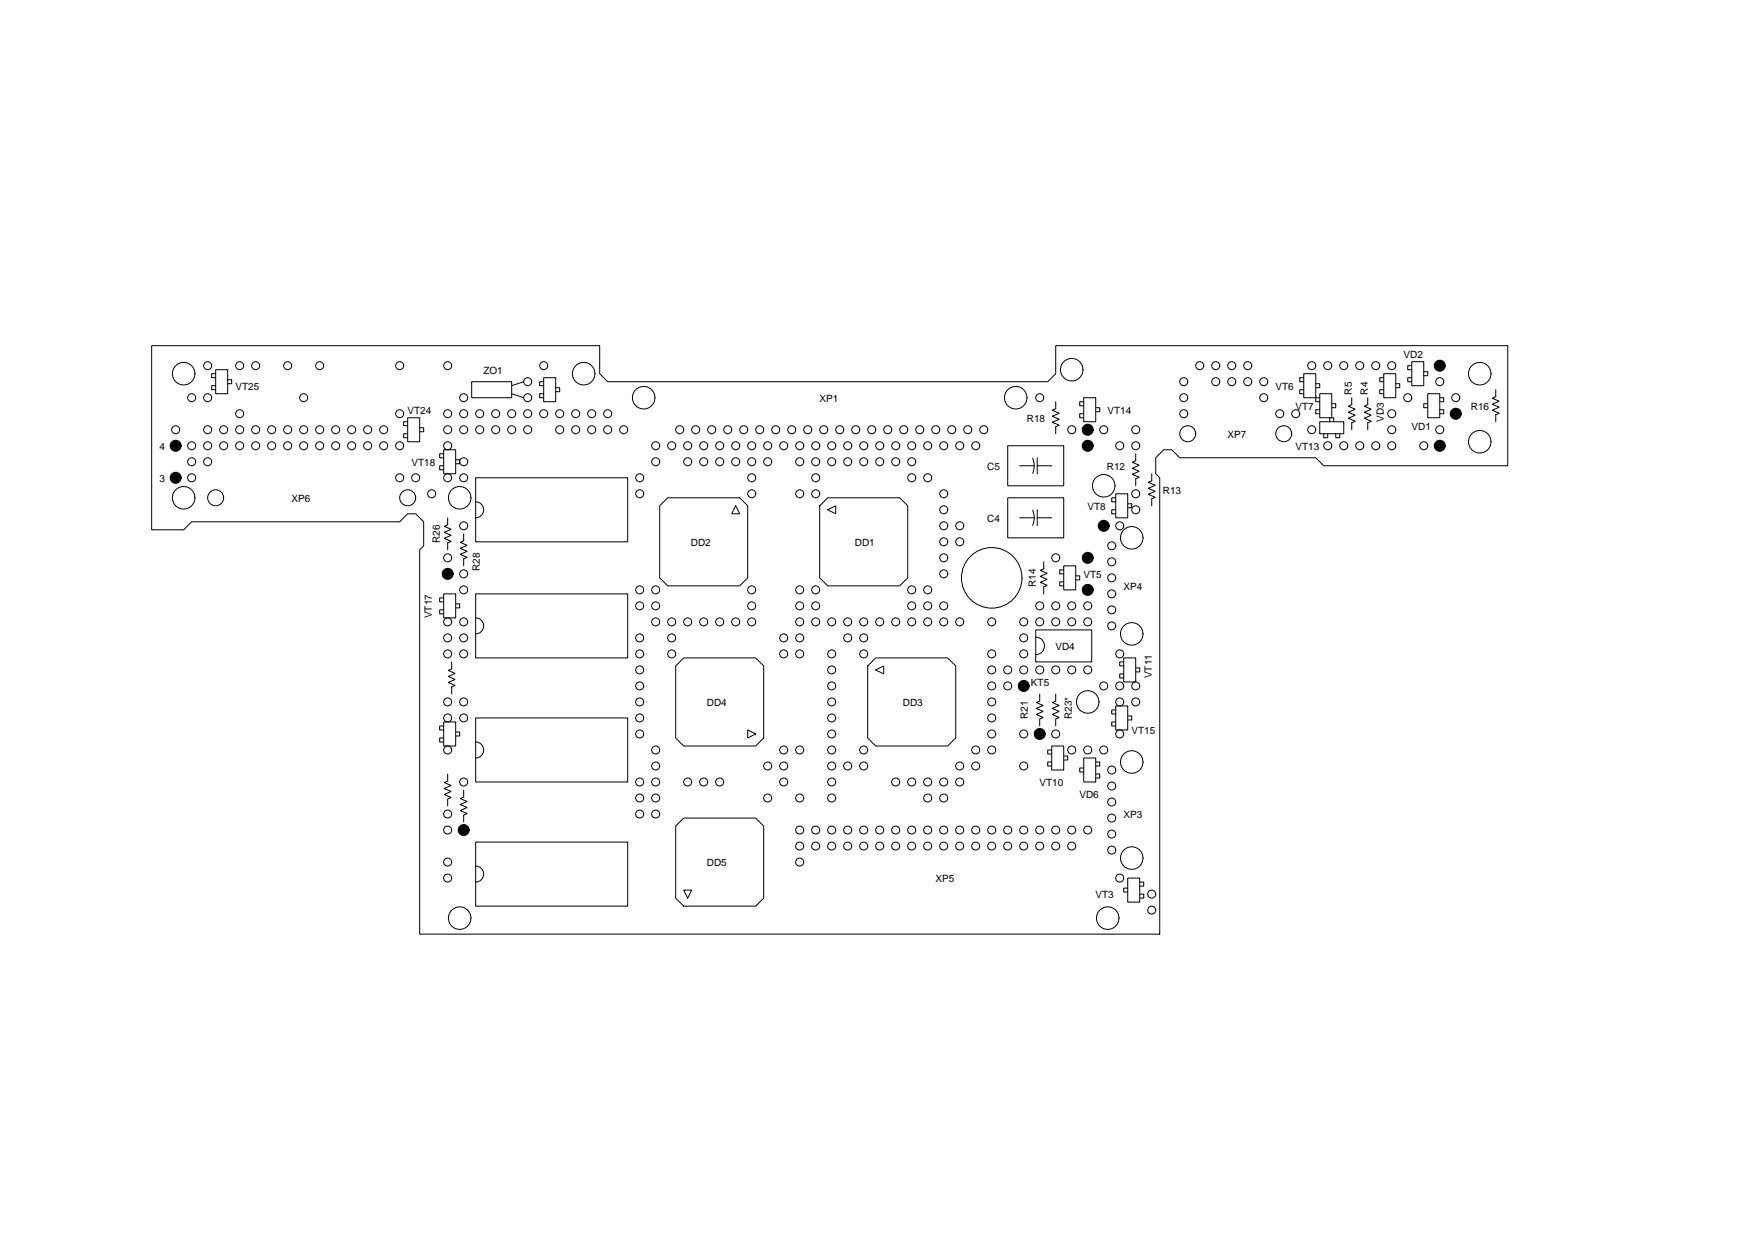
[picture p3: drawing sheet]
<svg xmlns="http://www.w3.org/2000/svg" width="297mm" height="210mm" viewBox="0 0 297 210" stroke-linecap="round" stroke-linejoin="round" font-family="sans-serif">
<defs><g id="words">
<g font-size="1.7">
<text x="39.7" y="65.7">VT25</text>
<text x="81.5" y="63">ZO1</text>
<text x="215" y="65.7">VT6</text>
<text x="236.6" y="60.3">VD2</text>
<text x="68.7" y="69.7">VT24</text>
<text x="138.1" y="67.7">XP1</text>
<text x="173.1" y="71">R18</text>
<text x="186.7" y="69.7">VT14</text>
<text x="218.4" y="69">VT7</text>
<text x="227.9" y="66.5" transform="rotate(-90 227.9 66.5)">R5</text>
<text x="230.6" y="66.5" transform="rotate(-90 230.6 66.5)">R4</text>
<text x="233.3" y="71.1" transform="rotate(-90 233.3 71.1)">VD3</text>
<text x="248" y="69">R16</text>
<text x="26.9" y="75.8">4</text>
<text x="206.9" y="73.7">XP7</text>
<text x="218.4" y="75.8">VT13</text>
<text x="237.9" y="72.4">VD1</text>
<text x="26.9" y="81.2">3</text>
<text x="69.4" y="78.5">VT18</text>
<text x="166.4" y="79.1">C5</text>
<text x="186.6" y="79.1">R12</text>
<text x="196" y="83.2">R13</text>
<text x="49.1" y="84.5">XP6</text>
<text x="166.4" y="87.9">C4</text>
<text x="183.3" y="85.9">VT8</text>
<text x="74.1" y="91.4" transform="rotate(-90 74.1 91.4)">R26</text>
<text x="116.5" y="92">DD2</text>
<text x="144.1" y="92">DD1</text>
<text x="80.9" y="96.2" transform="rotate(-90 80.9 96.2)">R28</text>
<text x="174.6" y="98.9" transform="rotate(-90 174.6 98.9)">R14</text>
<text x="182.6" y="97.3">VT5</text>
<text x="189.4" y="99.4">XP4</text>
<text x="72.8" y="104.1" transform="rotate(-90 72.8 104.1)">VT17</text>
<text x="177.9" y="109.5">VD4</text>
<text x="119.2" y="118.9">DD4</text>
<text x="152.2" y="118.9">DD3</text>
<text x="173.8" y="115.6">KT5</text>
<text x="194.2" y="114.3" transform="rotate(-90 194.2 114.3)">VT11</text>
<text x="173.3" y="121.1" transform="rotate(-90 173.3 121.1)">R21</text>
<text x="180.7" y="121.1" transform="rotate(-90 180.7 121.1)">R23*</text>
<text x="190.7" y="123.6">VT15</text>
<text x="175.2" y="132.4">VT10</text>
<text x="182" y="134.4">VD6</text>
<text x="189.4" y="137.8">XP3</text>
<text x="119.2" y="145.9">DD5</text>
<text x="157.7" y="148.6">XP5</text>
<text x="184.7" y="151.3">VT3</text>
</g>
</g></defs>
<g fill="none" stroke="#000" stroke-width=".17">
<path d="M25.6 58.2h75.5v4.8l1.3 1.3h74.2l1.4-1.3v-4.8h76.2v20.3h-31l-1.4-1.4h-22.9l-1.4-1.3h-1.3l-1.4 1.3v2.7l.7 .7v76.9h-124.8v-64.8l.7-.6v-4.1l-1.3-1.3h-1.4l-1.3 1.3h-35.1l-1.3 1.4h-5.4zM36.4 62.3h2v4h-2zM36.4 63h-.7v.6h.7M36.4 65h-.7v.7h.7M38.4 64h.7v.6h-.7M68.7 70.4h2v4h-2zM68.7 71h-.6v.7h.6M68.7 73.1h-.6v.6h.6M70.7 72.1h.7v.6h-.7M74.8 75.8h2v4h-2zM74.8 76.4h-.7v.7h.7M74.8 78.5h-.7v.6h.7"/>
<path d="M76.8 77.5h.7v.6h-.7M79.5 64.3h6.8v2.7h-6.8zM86.3 66.3l2 .7M88.3 64.3l-2 .7M91.7 63.6h2v4.1h-2zM91.7 64.3h-.7v.7h.7M91.7 66.3h-.7v.7h.7M93.7 65.3h.7v.7h-.7M169.9 75.1h9.4v6.7h-9.4zM171.9 78.5h2.4M174.1 77.2a3.1 3.1 0 0 1 0 2.5M174.9 78.5h2.4"/>
<path d="M174.9 77.1v2.7M178 67.7v1.2l-.6 .2 1.2 .5-1.2 .5 1.2 .5-1.2 .5 1.2 .5-.6 .3v1.2M182.7 67h2v4h-2zM182.7 67.7h-.7v.6h.7M182.7 69.7h-.7v.7h.7M184.7 68.7h.7v.7h-.7M191.5 76.4v1.2l-.6 .3 1.2 .5-1.2 .5 1.2 .5-1.2 .5 1.2 .5-.6 .3v1.1M194.2 79.8v1.2l-.6 .2 1.1 .6-1.1 .5 1.1 .5-1.1 .5 1.1 .5-.5 .2v1.2M219.8 63h2v4h-2zM219.8 63.6h-.7v.7h.7M219.8 65.7h-.7v.6h.7M221.8 64.6h.7v.7h-.7"/>
<path d="M222.5 66.3h2v4.1h-2zM222.5 71h4v2.1h-4zM222.5 67h-.7v.7h.7M222.5 69h-.7v.7h.7M223.2 73.1v.6h.6v-.6M224.2 71v-.6h.6v.6M224.5 68h.7v.7h-.7M225.2 73.1v.6h.7v-.6M227.9 67v1.2l-.6 .2 1.2 .5-1.2 .5 1.2 .6-1.2 .5 1.2 .5-.6 .2v1.2M230.6 67v1.2l-.6 .2 1.2 .5-1.2 .5 1.2 .6-1.2 .5 1.2 .5-.6 .2v1.2M233.3 63h2v4h-2zM233.3 63.6h-.7v.7h.7"/>
<path d="M233.3 65.7h-.7v.6h.7M235.3 64.6h.7v.7h-.7M238 60.9h2v4.1h-2zM238 61.6h-.7v.7h.7M238 63.6h-.7v.7h.7M240 62.6h.7v.7h-.7M240.7 66.3h2v4.1h-2zM240.7 68h-.7v.7h.7M242.7 67h.7v.7h-.7M242.7 69h.7v.7h-.7M252.2 65.7v1.1l-.6 .3 1.1 .5-1.1 .5 1.1 .5-1.1 .5 1.1 .5-.5 .3v1.1M75.5 87.2v1.2l-.6 .3 1.2 .5-1.2 .5 1.2 .5-1.2 .5 1.2 .5-.6 .2v1.2"/>
<path d="M78.2 89.9v1.2l-.6 .3 1.2 .5-1.2 .5 1.2 .5-1.2 .5 1.2 .5-.6 .2v1.2M80.2 80.5h25.6v10.8h-25.6zM80.2 84.5a1.35 1.35 0 0 1 1.3 1.4 1.35 1.35 0 0 1-1.3 1.3M111.2 85.2l1.4-1.3h12.1l1.3 1.3v12.1l-1.3 1.4h-12.1l-1.4-1.4zM124 85.2l.7 1.4h-1.3zM139.5 83.9h12.2l1.3 1.3v12.1l-1.3 1.4h-12.2l-1.3-1.4v-12.1zM139.5 85.9l1.4-.7v1.4zM169.9 83.9h9.4v6.7h-9.4zM171.9 87.2h2.4M174.1 86a3.1 3.1 0 0 1 0 2.5M174.9 85.9v2.7M174.9 87.2h2.4"/>
<path d="M176 94.6v1.2l-.6 .3 1.1 .5-1.1 .5 1.1 .5-1.1 .5 1.1 .5-.5 .3v1.1M179.3 95.3h2v4.1h-2zM179.3 96h-.7v.7h.7M179.3 98h-.7v.7h.7M181.3 97h.7v.7h-.7M188.1 83.2h2v4h-2zM188.1 83.9h-.7v.6h.7M188.1 85.9h-.7v.7h.7M190.1 84.9h.7v.6h-.7M74.8 100h2v4.1h-2zM74.8 100.7h-.7v.7h.7M74.8 102.7h-.7v.7h.7"/>
<path d="M76.1 111.5v1.2l-.5 .2 1.1 .5-1.1 .6 1.1 .5-1.1 .5 1.1 .5-.6 .2v1.2M76.8 101.7h.7v.7h-.7M80.2 100h25.6v10.8h-25.6zM80.2 104.1a1.35 1.35 0 0 1 1.3 1.3 1.35 1.35 0 0 1-1.3 1.4M115.3 110.8h12.1l1.3 1.4v12.1l-1.3 1.4h-12.1l-1.4-1.4v-12.1zM147.6 110.8h12.2l1.3 1.4v12.1l-1.3 1.4h-12.2l-1.3-1.4v-12.1zM147.6 112.9l1.4-.7v1.3zM174.6 106.1h9.4v5.4h-9.4zM174.6 107.3a1.48 1.48 0 0 1 1.5 1.5 1.48 1.48 0 0 1-1.5 1.5M175.3 116.9v1.2l-.6 .2 1.2 .5-1.2 .5 1.2 .6-1.2 .5 1.2 .5-.6 .2v1.2M178 116.9v1.2l-.6 .2 1.2 .5-1.2 .5 1.2 .6-1.2 .5 1.2 .5-.6 .2v1.2M188.1 118.9h2v4.1h-2z"/>
<path d="M188.1 119.6h-.7v.7h.7M189.4 110.8h2.1v4.1h-2.1zM189.4 111.5h-.6v.7h.6M189.4 113.5h-.6v.7h.6M191.5 112.5h.6v.7h-.6M74.8 121.6h2v4.1h-2zM74.8 122.3h-.7v.7h.7M74.8 124.3h-.7v.7h.7M75.5 130.4v1.2l-.6 .2 1.2 .5-1.2 .5 1.2 .5-1.2 .5 1.2 .6-.6 .2v1.2M76.8 123.3h.7v.7h-.7M78.2 133.1v1.2l-.6 .2 1.2 .5-1.2 .5 1.2 .5-1.2 .5 1.2 .6-.6 .2v1.2M80.2 120.9h25.6v10.8h-25.6z"/>
<path d="M80.2 125a1.35 1.35 0 0 1 1.3 1.3 1.35 1.35 0 0 1-1.3 1.4M115.3 137.8h12.1l1.3 1.4v12.1l-1.3 1.3h-12.1l-1.4-1.3v-12.1zM126 123l1.4 .6-1.4 .7zM177.3 125.7h2v4h-2zM177.3 126.3h-.7v.7h.7M177.3 128.4h-.7v.6h.7M179.3 127.4h.7v.6h-.7M182.7 127.7h2v4h-2zM182.7 129.4h-.7v.7h.7M184.7 128.4h.7v.6h-.7M184.7 130.4h.7v.7h-.7M188.1 121.6h-.7v.7h.7"/>
<path d="M190.1 120.6h.7v.7h-.7M80.2 141.9h25.6v10.7h-25.6zM80.2 145.9a1.35 1.35 0 0 1 1.3 1.4 1.35 1.35 0 0 1-1.3 1.3M115.3 149.9h1.3l-.7 1.4zM190.1 147.9h2v4.1h-2zM190.1 149.6h-.7v.7h.7M192.1 148.6h.7v.7h-.7M192.1 150.6h.7v.7h-.7"/>
<circle cx="29.6" cy="75.1" r=".93"/>
<circle cx="29.6" cy="72.4" r=".67"/>
<circle cx="31" cy="63" r="1.9"/>
<circle cx="32.3" cy="75.1" r=".67"/>
<circle cx="32.3" cy="67" r=".67"/>
<circle cx="32.3" cy="77.8" r=".67"/>
<circle cx="35" cy="61.6" r=".67"/>
<circle cx="35" cy="75.1" r=".67"/>
<circle cx="35" cy="67" r=".67"/>
<circle cx="35" cy="77.8" r=".67"/>
<circle cx="35" cy="72.4" r=".67"/>
<circle cx="37.7" cy="75.1" r=".67"/>
<circle cx="37.7" cy="72.4" r=".67"/>
<circle cx="40.4" cy="61.6" r=".67"/>
<circle cx="40.4" cy="75.1" r=".67"/>
<circle cx="40.4" cy="72.4" r=".67"/>
<circle cx="40.4" cy="69.7" r=".67"/>
<circle cx="43.1" cy="61.6" r=".67"/>
<circle cx="43.1" cy="75.1" r=".67"/>
<circle cx="43.1" cy="72.4" r=".67"/>
<circle cx="45.8" cy="75.1" r=".67"/>
<circle cx="45.8" cy="72.4" r=".67"/>
<circle cx="48.5" cy="61.6" r=".67"/>
<circle cx="48.5" cy="75.1" r=".67"/>
<circle cx="48.5" cy="72.4" r=".67"/>
<circle cx="51.2" cy="75.1" r=".67"/>
<circle cx="51.2" cy="67" r=".67"/>
<circle cx="51.2" cy="72.4" r=".67"/>
<circle cx="53.9" cy="61.6" r=".67"/>
<circle cx="53.9" cy="75.1" r=".67"/>
<circle cx="53.9" cy="72.4" r=".67"/>
<circle cx="56.6" cy="75.1" r=".67"/>
<circle cx="56.6" cy="72.4" r=".67"/>
<circle cx="59.3" cy="75.1" r=".67"/>
<circle cx="59.3" cy="72.4" r=".67"/>
<circle cx="62" cy="75.1" r=".67"/>
<circle cx="62" cy="72.4" r=".67"/>
<circle cx="64.7" cy="75.1" r=".67"/>
<circle cx="64.7" cy="72.4" r=".67"/>
<circle cx="67.4" cy="61.6" r=".67"/>
<circle cx="67.4" cy="75.1" r=".67"/>
<circle cx="67.4" cy="69.7" r=".67"/>
<circle cx="75.5" cy="61.6" r=".67"/>
<circle cx="75.5" cy="75.1" r=".67"/>
<circle cx="75.5" cy="72.4" r=".67"/>
<circle cx="75.5" cy="69.7" r=".67"/>
<circle cx="78.2" cy="67" r=".67"/>
<circle cx="78.2" cy="77.8" r=".67"/>
<circle cx="78.2" cy="72.4" r=".67"/>
<circle cx="78.2" cy="69.7" r=".67"/>
<circle cx="80.9" cy="72.4" r=".67"/>
<circle cx="80.9" cy="69.7" r=".67"/>
<circle cx="83.6" cy="72.4" r=".67"/>
<circle cx="83.6" cy="69.7" r=".67"/>
<circle cx="86.3" cy="72.4" r=".67"/>
<circle cx="86.3" cy="69.7" r=".67"/>
<circle cx="89" cy="67" r=".67"/>
<circle cx="89" cy="64.3" r=".67"/>
<circle cx="89" cy="72.4" r=".67"/>
<circle cx="89" cy="69.7" r=".67"/>
<circle cx="91.7" cy="61.6" r=".67"/>
<circle cx="91.7" cy="69.7" r=".67"/>
<circle cx="94.4" cy="72.4" r=".67"/>
<circle cx="94.4" cy="69.7" r=".67"/>
<circle cx="97.1" cy="72.4" r=".67"/>
<circle cx="97.1" cy="69.7" r=".67"/>
<circle cx="98.4" cy="63" r="1.9"/>
<circle cx="99.7" cy="72.4" r=".67"/>
<circle cx="99.7" cy="69.7" r=".67"/>
<circle cx="102.4" cy="72.4" r=".67"/>
<circle cx="102.4" cy="69.7" r=".67"/>
<circle cx="105.1" cy="72.4" r=".67"/>
<circle cx="108.5" cy="67" r="1.9"/>
<circle cx="110.5" cy="75.1" r=".67"/>
<circle cx="110.5" cy="77.8" r=".67"/>
<circle cx="113.2" cy="75.1" r=".67"/>
<circle cx="114.6" cy="72.4" r=".67"/>
<circle cx="115.9" cy="75.1" r=".67"/>
<circle cx="115.9" cy="77.8" r=".67"/>
<circle cx="117.3" cy="72.4" r=".67"/>
<circle cx="118.6" cy="75.1" r=".67"/>
<circle cx="118.6" cy="77.8" r=".67"/>
<circle cx="120" cy="72.4" r=".67"/>
<circle cx="121.3" cy="75.1" r=".67"/>
<circle cx="121.3" cy="77.8" r=".67"/>
<circle cx="122.7" cy="72.4" r=".67"/>
<circle cx="124" cy="75.1" r=".67"/>
<circle cx="124" cy="77.8" r=".67"/>
<circle cx="125.4" cy="72.4" r=".67"/>
<circle cx="126.7" cy="75.1" r=".67"/>
<circle cx="126.7" cy="77.8" r=".67"/>
<circle cx="128.1" cy="72.4" r=".67"/>
<circle cx="129.4" cy="75.1" r=".67"/>
<circle cx="129.4" cy="77.8" r=".67"/>
<circle cx="130.8" cy="72.4" r=".67"/>
<circle cx="132.1" cy="75.1" r=".67"/>
<circle cx="133.5" cy="72.4" r=".67"/>
<circle cx="134.8" cy="75.1" r=".67"/>
<circle cx="134.8" cy="77.8" r=".67"/>
<circle cx="136.2" cy="72.4" r=".67"/>
<circle cx="137.5" cy="75.1" r=".67"/>
<circle cx="137.5" cy="77.8" r=".67"/>
<circle cx="138.9" cy="72.4" r=".67"/>
<circle cx="140.2" cy="75.1" r=".67"/>
<circle cx="140.2" cy="77.8" r=".67"/>
<circle cx="141.6" cy="72.4" r=".67"/>
<circle cx="142.9" cy="75.1" r=".67"/>
<circle cx="142.9" cy="77.8" r=".67"/>
<circle cx="144.3" cy="72.4" r=".67"/>
<circle cx="145.6" cy="75.1" r=".67"/>
<circle cx="145.6" cy="77.8" r=".67"/>
<circle cx="147" cy="72.4" r=".67"/>
<circle cx="148.3" cy="75.1" r=".67"/>
<circle cx="148.3" cy="77.8" r=".67"/>
<circle cx="149.7" cy="72.4" r=".67"/>
<circle cx="151" cy="75.1" r=".67"/>
<circle cx="151" cy="77.8" r=".67"/>
<circle cx="152.3" cy="72.4" r=".67"/>
<circle cx="153.7" cy="75.1" r=".67"/>
<circle cx="153.7" cy="77.8" r=".67"/>
<circle cx="155" cy="72.4" r=".67"/>
<circle cx="156.4" cy="75.1" r=".67"/>
<circle cx="157.7" cy="72.4" r=".67"/>
<circle cx="159.1" cy="75.1" r=".67"/>
<circle cx="160.4" cy="72.4" r=".67"/>
<circle cx="161.8" cy="75.1" r=".67"/>
<circle cx="163.1" cy="72.4" r=".67"/>
<circle cx="164.5" cy="75.1" r=".67"/>
<circle cx="165.8" cy="72.4" r=".67"/>
<circle cx="171.2" cy="67" r="1.9"/>
<circle cx="175.3" cy="67" r=".67"/>
<circle cx="180.7" cy="62.3" r="1.9"/>
<circle cx="180.7" cy="72.4" r=".67"/>
<circle cx="183.4" cy="75.1" r=".93"/>
<circle cx="183.4" cy="72.4" r=".93"/>
<circle cx="186.1" cy="72.4" r=".67"/>
<circle cx="188.8" cy="75.1" r=".67"/>
<circle cx="191.5" cy="75.1" r=".67"/>
<circle cx="191.5" cy="72.4" r=".67"/>
<circle cx="199.6" cy="67" r=".67"/>
<circle cx="199.6" cy="64.3" r=".67"/>
<circle cx="199.6" cy="69.7" r=".67"/>
<circle cx="200.2" cy="73.1" r="1.35"/>
<circle cx="202.3" cy="61.6" r=".67"/>
<circle cx="204.9" cy="61.6" r=".67"/>
<circle cx="204.9" cy="64.3" r=".67"/>
<circle cx="207.6" cy="61.6" r=".67"/>
<circle cx="207.6" cy="64.3" r=".67"/>
<circle cx="210.3" cy="61.6" r=".67"/>
<circle cx="210.3" cy="64.3" r=".67"/>
<circle cx="213" cy="67" r=".67"/>
<circle cx="213" cy="64.3" r=".67"/>
<circle cx="215.7" cy="69.7" r=".67"/>
<circle cx="216.4" cy="73.1" r="1.35"/>
<circle cx="218.4" cy="69.7" r=".67"/>
<circle cx="221.1" cy="61.6" r=".67"/>
<circle cx="221.1" cy="72.4" r=".67"/>
<circle cx="223.8" cy="61.6" r=".67"/>
<circle cx="223.8" cy="75.1" r=".67"/>
<circle cx="226.5" cy="61.6" r=".67"/>
<circle cx="226.5" cy="75.1" r=".67"/>
<circle cx="229.2" cy="61.6" r=".67"/>
<circle cx="229.2" cy="75.1" r=".67"/>
<circle cx="231.9" cy="61.6" r=".67"/>
<circle cx="231.9" cy="75.1" r=".67"/>
<circle cx="234.6" cy="61.6" r=".67"/>
<circle cx="234.6" cy="75.1" r=".67"/>
<circle cx="234.6" cy="72.4" r=".67"/>
<circle cx="234.6" cy="69.7" r=".67"/>
<circle cx="237.3" cy="67" r=".67"/>
<circle cx="240" cy="75.1" r=".67"/>
<circle cx="242.7" cy="75.1" r=".93"/>
<circle cx="242.7" cy="61.6" r=".93"/>
<circle cx="242.7" cy="64.3" r=".67"/>
<circle cx="242.7" cy="72.4" r=".67"/>
<circle cx="245.4" cy="69.7" r=".93"/>
<circle cx="245.4" cy="67" r=".67"/>
<circle cx="249.5" cy="63" r="1.9"/>
<circle cx="249.5" cy="74.4" r="1.9"/>
<circle cx="29.6" cy="80.5" r=".93"/>
<circle cx="31" cy="83.9" r="1.9"/>
<circle cx="32.3" cy="80.5" r=".67"/>
<circle cx="36.4" cy="83.9" r="1.35"/>
<circle cx="67.4" cy="80.5" r=".67"/>
<circle cx="68.7" cy="83.9" r="1.35"/>
<circle cx="70.1" cy="80.5" r=".67"/>
<circle cx="72.8" cy="83.2" r=".67"/>
<circle cx="75.5" cy="96.7" r=".93"/>
<circle cx="75.5" cy="80.5" r=".67"/>
<circle cx="75.5" cy="94" r=".67"/>
<circle cx="77.5" cy="83.9" r="1.9"/>
<circle cx="78.2" cy="96.7" r=".67"/>
<circle cx="78.2" cy="80.5" r=".67"/>
<circle cx="78.2" cy="99.4" r=".67"/>
<circle cx="78.2" cy="88.6" r=".67"/>
<circle cx="107.8" cy="83.2" r=".67"/>
<circle cx="107.8" cy="80.5" r=".67"/>
<circle cx="107.8" cy="99.4" r=".67"/>
<circle cx="110.5" cy="99.4" r=".67"/>
<circle cx="126.7" cy="83.2" r=".67"/>
<circle cx="126.7" cy="80.5" r=".67"/>
<circle cx="126.7" cy="99.4" r=".67"/>
<circle cx="134.8" cy="83.2" r=".67"/>
<circle cx="134.8" cy="99.4" r=".67"/>
<circle cx="137.5" cy="83.2" r=".67"/>
<circle cx="137.5" cy="80.5" r=".67"/>
<circle cx="137.5" cy="99.4" r=".67"/>
<circle cx="153.7" cy="80.5" r=".67"/>
<circle cx="153.7" cy="99.4" r=".67"/>
<circle cx="156.4" cy="80.5" r=".67"/>
<circle cx="156.4" cy="99.4" r=".67"/>
<circle cx="159.1" cy="96.7" r=".67"/>
<circle cx="159.1" cy="83.2" r=".67"/>
<circle cx="159.1" cy="94" r=".67"/>
<circle cx="159.1" cy="85.9" r=".67"/>
<circle cx="159.1" cy="91.3" r=".67"/>
<circle cx="159.1" cy="88.6" r=".67"/>
<circle cx="161.8" cy="91.3" r=".67"/>
<circle cx="161.8" cy="88.6" r=".67"/>
<circle cx="167.2" cy="97.3" r="5.1"/>
<circle cx="178" cy="94" r=".67"/>
<circle cx="183.4" cy="99.4" r=".93"/>
<circle cx="183.4" cy="94" r=".93"/>
<circle cx="186.1" cy="81.8" r="1.9"/>
<circle cx="186.1" cy="88.6" r=".93"/>
<circle cx="187.4" cy="92" r=".67"/>
<circle cx="187.4" cy="97.3" r=".67"/>
<circle cx="187.4" cy="94.6" r=".67"/>
<circle cx="188.8" cy="88.6" r=".67"/>
<circle cx="190.8" cy="90.6" r="1.9"/>
<circle cx="191.5" cy="83.2" r=".67"/>
<circle cx="191.5" cy="85.9" r=".67"/>
<circle cx="75.5" cy="110.2" r=".67"/>
<circle cx="75.5" cy="107.5" r=".67"/>
<circle cx="75.5" cy="118.3" r=".67"/>
<circle cx="75.5" cy="104.8" r=".67"/>
<circle cx="78.2" cy="110.2" r=".67"/>
<circle cx="78.2" cy="107.5" r=".67"/>
<circle cx="78.2" cy="118.3" r=".67"/>
<circle cx="78.2" cy="104.8" r=".67"/>
<circle cx="107.8" cy="110.2" r=".67"/>
<circle cx="107.8" cy="115.6" r=".67"/>
<circle cx="107.8" cy="112.9" r=".67"/>
<circle cx="107.8" cy="107.5" r=".67"/>
<circle cx="107.8" cy="118.3" r=".67"/>
<circle cx="107.8" cy="102.1" r=".67"/>
<circle cx="110.5" cy="104.8" r=".67"/>
<circle cx="110.5" cy="102.1" r=".67"/>
<circle cx="113.2" cy="110.2" r=".67"/>
<circle cx="113.2" cy="107.5" r=".67"/>
<circle cx="113.2" cy="104.8" r=".67"/>
<circle cx="115.9" cy="104.8" r=".67"/>
<circle cx="118.6" cy="104.8" r=".67"/>
<circle cx="121.3" cy="104.8" r=".67"/>
<circle cx="124" cy="104.8" r=".67"/>
<circle cx="126.7" cy="104.8" r=".67"/>
<circle cx="126.7" cy="102.1" r=".67"/>
<circle cx="132.1" cy="110.2" r=".67"/>
<circle cx="132.1" cy="107.5" r=".67"/>
<circle cx="134.8" cy="110.2" r=".67"/>
<circle cx="134.8" cy="107.5" r=".67"/>
<circle cx="134.8" cy="104.8" r=".67"/>
<circle cx="134.8" cy="102.1" r=".67"/>
<circle cx="137.5" cy="104.8" r=".67"/>
<circle cx="137.5" cy="102.1" r=".67"/>
<circle cx="140.2" cy="110.2" r=".67"/>
<circle cx="140.2" cy="115.6" r=".67"/>
<circle cx="140.2" cy="112.9" r=".67"/>
<circle cx="140.2" cy="118.3" r=".67"/>
<circle cx="140.2" cy="104.8" r=".67"/>
<circle cx="142.9" cy="107.5" r=".67"/>
<circle cx="142.9" cy="104.8" r=".67"/>
<circle cx="145.6" cy="110.2" r=".67"/>
<circle cx="145.6" cy="107.5" r=".67"/>
<circle cx="145.6" cy="104.8" r=".67"/>
<circle cx="148.3" cy="104.8" r=".67"/>
<circle cx="151" cy="104.8" r=".67"/>
<circle cx="153.7" cy="104.8" r=".67"/>
<circle cx="153.7" cy="102.1" r=".67"/>
<circle cx="156.4" cy="104.8" r=".67"/>
<circle cx="156.4" cy="102.1" r=".67"/>
<circle cx="159.1" cy="104.8" r=".67"/>
<circle cx="159.1" cy="102.1" r=".67"/>
<circle cx="161.8" cy="104.8" r=".67"/>
<circle cx="167.2" cy="110.2" r=".67"/>
<circle cx="167.2" cy="115.6" r=".67"/>
<circle cx="167.2" cy="112.9" r=".67"/>
<circle cx="167.2" cy="118.3" r=".67"/>
<circle cx="167.2" cy="104.8" r=".67"/>
<circle cx="169.9" cy="115.6" r=".67"/>
<circle cx="169.9" cy="112.9" r=".67"/>
<circle cx="172.6" cy="110.2" r=".67"/>
<circle cx="172.6" cy="112.9" r=".67"/>
<circle cx="172.6" cy="107.5" r=".67"/>
<circle cx="172.6" cy="104.8" r=".67"/>
<circle cx="172.6" cy="115.6" r=".93"/>
<circle cx="175.3" cy="112.9" r=".67"/>
<circle cx="175.3" cy="104.8" r=".67"/>
<circle cx="175.3" cy="102.1" r=".67"/>
<circle cx="178" cy="112.9" r=".67"/>
<circle cx="178" cy="104.8" r=".67"/>
<circle cx="178" cy="102.1" r=".67"/>
<circle cx="180.7" cy="112.9" r=".67"/>
<circle cx="180.7" cy="104.8" r=".67"/>
<circle cx="180.7" cy="102.1" r=".67"/>
<circle cx="183.4" cy="118.3" r="1.9"/>
<circle cx="183.4" cy="112.9" r=".67"/>
<circle cx="183.4" cy="104.8" r=".67"/>
<circle cx="183.4" cy="102.1" r=".67"/>
<circle cx="186.1" cy="115.6" r=".67"/>
<circle cx="187.4" cy="105.4" r=".67"/>
<circle cx="187.4" cy="102.7" r=".67"/>
<circle cx="187.4" cy="100" r=".67"/>
<circle cx="188.8" cy="110.2" r=".67"/>
<circle cx="188.8" cy="115.6" r=".67"/>
<circle cx="188.8" cy="118.3" r=".67"/>
<circle cx="190.8" cy="106.8" r="1.9"/>
<circle cx="191.5" cy="115.6" r=".67"/>
<circle cx="191.5" cy="118.3" r=".67"/>
<circle cx="75.5" cy="137.1" r=".67"/>
<circle cx="75.5" cy="120.9" r=".67"/>
<circle cx="75.5" cy="139.8" r=".67"/>
<circle cx="75.5" cy="126.3" r=".67"/>
<circle cx="78.2" cy="139.8" r=".93"/>
<circle cx="78.2" cy="120.9" r=".67"/>
<circle cx="78.2" cy="131.7" r=".67"/>
<circle cx="107.8" cy="137.1" r=".67"/>
<circle cx="107.8" cy="123.6" r=".67"/>
<circle cx="107.8" cy="120.9" r=".67"/>
<circle cx="107.8" cy="134.4" r=".67"/>
<circle cx="107.8" cy="131.7" r=".67"/>
<circle cx="110.5" cy="137.1" r=".67"/>
<circle cx="110.5" cy="129" r=".67"/>
<circle cx="110.5" cy="134.4" r=".67"/>
<circle cx="110.5" cy="126.3" r=".67"/>
<circle cx="110.5" cy="131.7" r=".67"/>
<circle cx="115.9" cy="131.7" r=".67"/>
<circle cx="118.6" cy="131.7" r=".67"/>
<circle cx="121.3" cy="131.7" r=".67"/>
<circle cx="129.4" cy="129" r=".67"/>
<circle cx="129.4" cy="134.4" r=".67"/>
<circle cx="132.1" cy="129" r=".67"/>
<circle cx="132.1" cy="126.3" r=".67"/>
<circle cx="132.1" cy="131.7" r=".67"/>
<circle cx="134.8" cy="139.8" r=".67"/>
<circle cx="134.8" cy="134.4" r=".67"/>
<circle cx="134.8" cy="126.3" r=".67"/>
<circle cx="137.5" cy="139.8" r=".67"/>
<circle cx="140.2" cy="123.6" r=".67"/>
<circle cx="140.2" cy="129" r=".67"/>
<circle cx="140.2" cy="120.9" r=".67"/>
<circle cx="140.2" cy="139.8" r=".67"/>
<circle cx="140.2" cy="134.4" r=".67"/>
<circle cx="140.2" cy="126.3" r=".67"/>
<circle cx="140.2" cy="131.7" r=".67"/>
<circle cx="142.9" cy="129" r=".67"/>
<circle cx="142.9" cy="139.8" r=".67"/>
<circle cx="145.6" cy="129" r=".67"/>
<circle cx="145.6" cy="139.8" r=".67"/>
<circle cx="145.6" cy="126.3" r=".67"/>
<circle cx="148.3" cy="139.8" r=".67"/>
<circle cx="151" cy="139.8" r=".67"/>
<circle cx="151" cy="131.7" r=".67"/>
<circle cx="153.7" cy="139.8" r=".67"/>
<circle cx="153.7" cy="131.7" r=".67"/>
<circle cx="156.4" cy="139.8" r=".67"/>
<circle cx="156.4" cy="134.4" r=".67"/>
<circle cx="156.4" cy="131.7" r=".67"/>
<circle cx="159.1" cy="139.8" r=".67"/>
<circle cx="159.1" cy="134.4" r=".67"/>
<circle cx="159.1" cy="131.7" r=".67"/>
<circle cx="161.8" cy="129" r=".67"/>
<circle cx="161.8" cy="139.8" r=".67"/>
<circle cx="161.8" cy="131.7" r=".67"/>
<circle cx="164.5" cy="129" r=".67"/>
<circle cx="164.5" cy="139.8" r=".67"/>
<circle cx="164.5" cy="126.3" r=".67"/>
<circle cx="167.2" cy="123.6" r=".67"/>
<circle cx="167.2" cy="139.8" r=".67"/>
<circle cx="167.2" cy="120.9" r=".67"/>
<circle cx="167.2" cy="126.3" r=".67"/>
<circle cx="169.9" cy="139.8" r=".67"/>
<circle cx="172.6" cy="123.6" r=".67"/>
<circle cx="172.6" cy="129" r=".67"/>
<circle cx="172.6" cy="139.8" r=".67"/>
<circle cx="175.3" cy="123.6" r=".93"/>
<circle cx="175.3" cy="139.8" r=".67"/>
<circle cx="178" cy="123.6" r=".67"/>
<circle cx="178" cy="139.8" r=".67"/>
<circle cx="180.7" cy="139.8" r=".67"/>
<circle cx="180.7" cy="126.3" r=".67"/>
<circle cx="183.4" cy="139.8" r=".67"/>
<circle cx="183.4" cy="126.3" r=".67"/>
<circle cx="186.1" cy="126.3" r=".67"/>
<circle cx="187.4" cy="132.4" r=".67"/>
<circle cx="187.4" cy="137.8" r=".67"/>
<circle cx="187.4" cy="129.7" r=".67"/>
<circle cx="187.4" cy="135.1" r=".67"/>
<circle cx="188.8" cy="123.6" r=".67"/>
<circle cx="190.8" cy="128.4" r="1.9"/>
<circle cx="75.5" cy="147.9" r=".67"/>
<circle cx="75.5" cy="145.2" r=".67"/>
<circle cx="77.5" cy="154.7" r="1.9"/>
<circle cx="134.8" cy="142.5" r=".67"/>
<circle cx="134.8" cy="145.2" r=".67"/>
<circle cx="137.5" cy="142.5" r=".67"/>
<circle cx="140.2" cy="142.5" r=".67"/>
<circle cx="142.9" cy="142.5" r=".67"/>
<circle cx="145.6" cy="142.5" r=".67"/>
<circle cx="148.3" cy="142.5" r=".67"/>
<circle cx="151" cy="142.5" r=".67"/>
<circle cx="153.7" cy="142.5" r=".67"/>
<circle cx="156.4" cy="142.5" r=".67"/>
<circle cx="159.1" cy="142.5" r=".67"/>
<circle cx="161.8" cy="142.5" r=".67"/>
<circle cx="164.5" cy="142.5" r=".67"/>
<circle cx="167.2" cy="142.5" r=".67"/>
<circle cx="169.9" cy="142.5" r=".67"/>
<circle cx="172.6" cy="142.5" r=".67"/>
<circle cx="175.3" cy="142.5" r=".67"/>
<circle cx="178" cy="142.5" r=".67"/>
<circle cx="180.7" cy="142.5" r=".67"/>
<circle cx="186.7" cy="154.7" r="1.9"/>
<circle cx="187.4" cy="143.2" r=".67"/>
<circle cx="187.4" cy="140.5" r=".67"/>
<circle cx="188.8" cy="147.9" r=".67"/>
<circle cx="190.8" cy="144.6" r="1.9"/>
<circle cx="194.2" cy="150.6" r=".67"/>
<circle cx="194.2" cy="153.3" r=".67"/>
</g>
<g fill="#000">
<circle cx="29.6" cy="75.1" r=".93"/>
<circle cx="183.4" cy="75.1" r=".93"/>
<circle cx="183.4" cy="72.4" r=".93"/>
<circle cx="242.7" cy="75.1" r=".93"/>
<circle cx="242.7" cy="61.6" r=".93"/>
<circle cx="245.4" cy="69.7" r=".93"/>
<circle cx="29.6" cy="80.5" r=".93"/>
<circle cx="75.5" cy="96.7" r=".93"/>
<circle cx="183.4" cy="99.4" r=".93"/>
<circle cx="183.4" cy="94" r=".93"/>
<circle cx="186.1" cy="88.6" r=".93"/>
<circle cx="172.6" cy="115.6" r=".93"/>
<circle cx="78.2" cy="139.8" r=".93"/>
<circle cx="175.3" cy="123.6" r=".93"/>
</g>
<use href="#words"/>
</svg>
